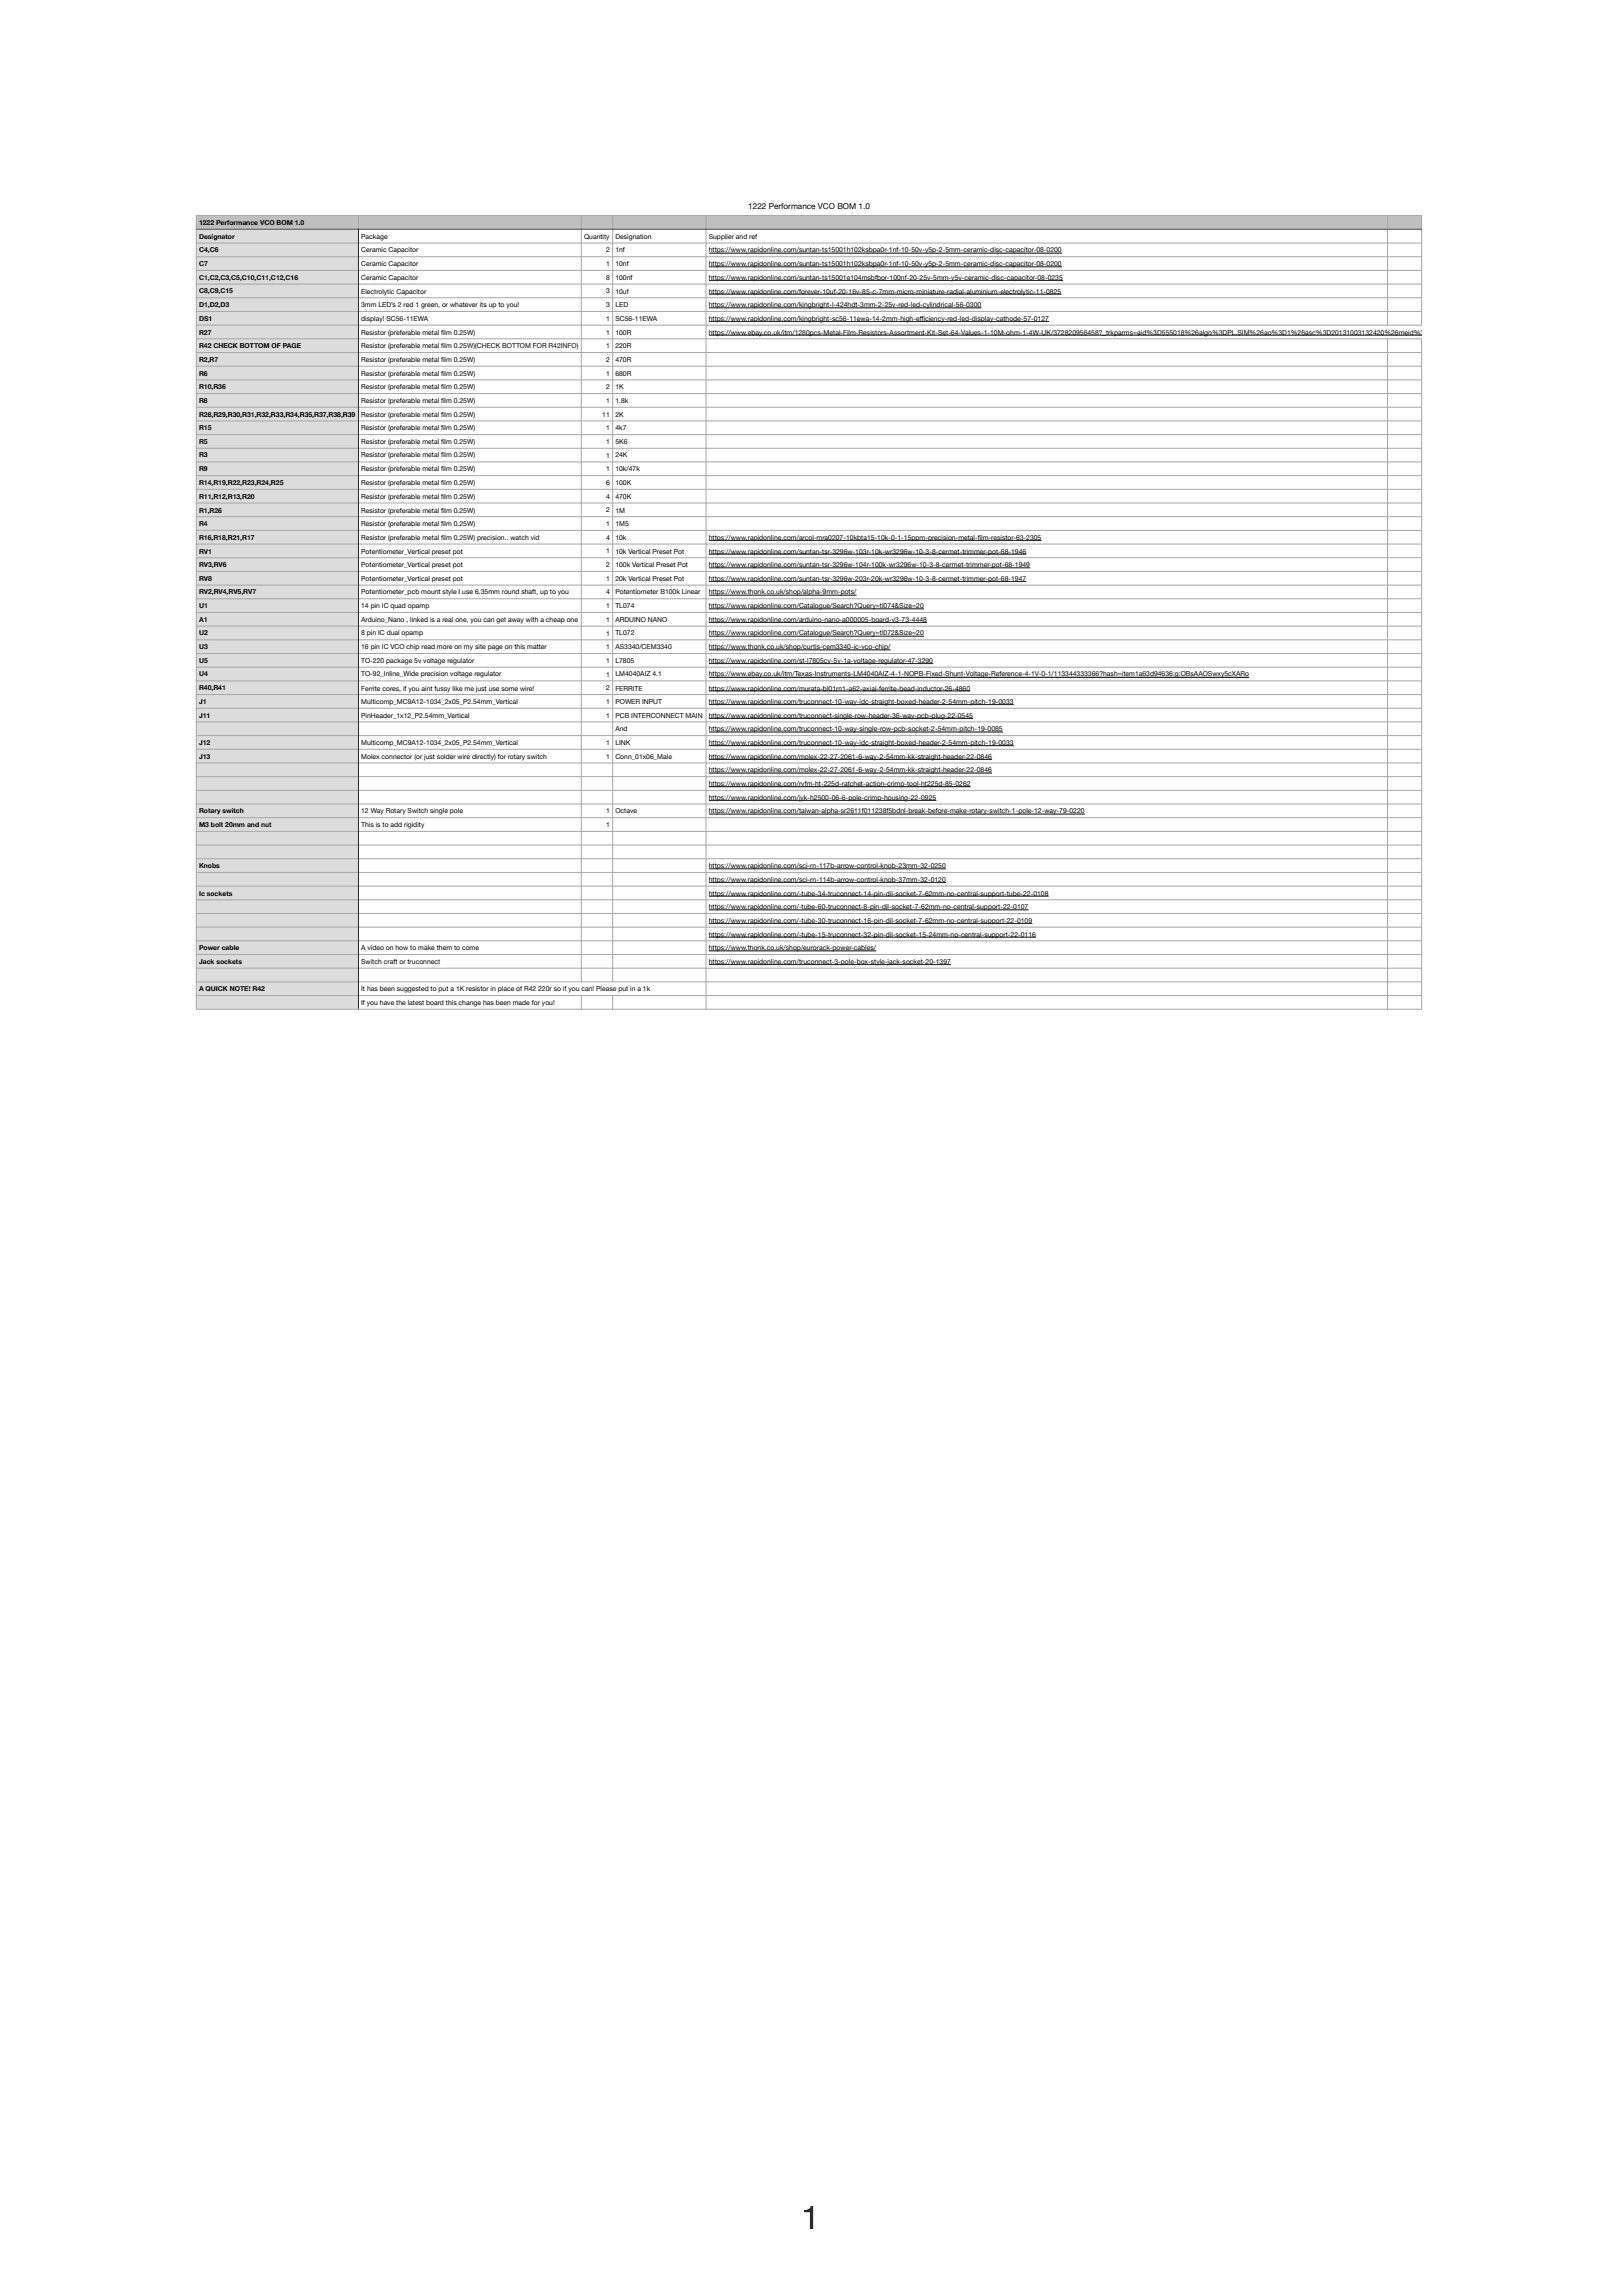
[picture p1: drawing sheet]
<svg xmlns="http://www.w3.org/2000/svg" width="840mm" height="1188mm" viewBox="0 0 840 1188" stroke-linecap="round" stroke-linejoin="round" font-family="sans-serif">
<defs><g id="words">
<text font-size="16.9" x="415" y="1153">1</text>
<text font-size="4.2" x="387" y="108">1222 Performance VCO BOM 1.0</text>
<g font-size="3.5">
<text x="103" y="116">1222 Performance VCO BOM 1.0</text>
<text x="103" y="123">Designator</text>
<text x="187" y="123">Package</text>
<text x="302" y="123">Quantity</text>
<text x="319" y="123">Designation</text>
<text x="367" y="123">Supplier and ref</text>
<text x="103" y="131">C4,C6</text>
<text x="187" y="131">Ceramic Capacitor</text>
<text x="314" y="131">2</text>
<text x="319" y="131">1nf</text>
<text x="367" y="131">https://www.rapidonline.com/suntan-ts15001h102ksbpa0r-1nf-10-50v-y5p-2-5mm-ceramic-disc-capacitor-08-0200</text>
<text x="103" y="138">C7</text>
<text x="187" y="138">Ceramic Capacitor</text>
<text x="314" y="138">1</text>
<text x="319" y="138">10nf</text>
<text x="367" y="138">https://www.rapidonline.com/suntan-ts15001h102ksbpa0r-1nf-10-50v-y5p-2-5mm-ceramic-disc-capacitor-08-0200</text>
<text x="103" y="145">C1,C2,C3,C5,C10,C11,C12,C16</text>
<text x="187" y="145">Ceramic Capacitor</text>
<text x="314" y="145">8</text>
<text x="319" y="145">100nf</text>
<text x="367" y="145">https://www.rapidonline.com/suntan-ts15001e104msbfbor-100nf-20-25v-5mm-y5v-ceramic-disc-capacitor-08-0235</text>
<text x="103" y="152">C8,C9,C15</text>
<text x="187" y="152">Electrolytic Capacitor</text>
<text x="314" y="152">3</text>
<text x="319" y="152">10uf</text>
<text x="367" y="152">https://www.rapidonline.com/forever-10uf-20-16v-85-c-7mm-micro-miniature-radial-aluminium-electrolytic-11-0825</text>
<text x="103" y="159">D1,D2,D3</text>
<text x="187" y="159">3mm LED’s 2 red 1 green, or whatever its up to you!</text>
<text x="314" y="159">3</text>
<text x="319" y="159">LED</text>
<text x="367" y="159">https://www.rapidonline.com/kingbright-l-424hdt-3mm-2-25v-red-led-cylindrical-56-0300</text>
<text x="103" y="166">DS1</text>
<text x="187" y="166">display! SC56-11EWA</text>
<text x="314" y="166">1</text>
<text x="319" y="166">SC56-11EWA</text>
<text x="367" y="166">https://www.rapidonline.com/kingbright-sc56-11ewa-14-2mm-high-efciency-red-led-display-cathode-57-0127</text>
<text x="476" y="166">f</text>
<text x="476" y="166">i</text>
<text x="103" y="173">R27</text>
<text x="187" y="173">Resistor (preferable metal f</text>
<text x="228" y="173">ilm 0.25W)</text>
<text x="314" y="173">1</text>
<text x="319" y="173">100R</text>
<text x="367" y="173">https://www.ebay.co.uk/itm/1280pcs-Metal-Film-Resistors-Assortment-Kit-Set-64-Values-1-10M-ohm-1-4W-UK/372820956458?_trkparms=aid%3D555018%26algo%3DPL.SIM%26ao%3D1%26asc%3D20131003132420%26meid%3Dc207f473dbb44466ba6705e2bdac7df9%26pid%3D100005%26</text>
<text x="103" y="180">R42 CHECK BOTTOM OF PAGE</text>
<text x="187" y="180">Resistor (preferable metal f</text>
<text x="228" y="180">ilm 0.25W)(CHECK BOTTOM FOR R42INFO)</text>
<text x="314" y="180">1</text>
<text x="319" y="180">220R</text>
<text x="103" y="187">R2,R7</text>
<text x="187" y="187">Resistor (preferable metal f</text>
<text x="228" y="187">ilm 0.25W)</text>
<text x="314" y="187">2</text>
<text x="319" y="187">470R</text>
<text x="103" y="194">R6</text>
<text x="187" y="194">Resistor (preferable metal f</text>
<text x="228" y="194">ilm 0.25W)</text>
<text x="314" y="194">1</text>
<text x="319" y="194">680R</text>
<text x="103" y="201">R10,R36</text>
<text x="187" y="201">Resistor (preferable metal f</text>
<text x="228" y="201">ilm 0.25W)</text>
<text x="314" y="201">2</text>
<text x="319" y="201">1K</text>
<text x="103" y="208">R8</text>
<text x="187" y="208">Resistor (preferable metal f</text>
<text x="228" y="208">ilm 0.25W)</text>
<text x="314" y="209">1</text>
<text x="319" y="208">1.8k</text>
<text x="103" y="216">R28,R29,R30,R31,R32,R33,R34,R35,R37,R38,R39</text>
<text x="187" y="216">Resistor (preferable metal f</text>
<text x="228" y="216">ilm 0.25W)</text>
<text x="312" y="216">11</text>
<text x="319" y="216">2K</text>
<text x="103" y="223">R15</text>
<text x="187" y="223">Resistor (preferable metal f</text>
<text x="228" y="223">ilm 0.25W)</text>
<text x="314" y="223">1</text>
<text x="319" y="223">4k7</text>
<text x="103" y="230">R5</text>
<text x="187" y="230">Resistor (preferable metal f</text>
<text x="228" y="230">ilm 0.25W)</text>
<text x="314" y="230">1</text>
<text x="319" y="230">5K6</text>
<text x="103" y="237">R3</text>
<text x="187" y="237">Resistor (preferable metal f</text>
<text x="228" y="237">ilm 0.25W)</text>
<text x="314" y="237">1</text>
<text x="319" y="237">24K</text>
<text x="103" y="244">R9</text>
<text x="187" y="244">Resistor (preferable metal f</text>
<text x="228" y="244">ilm 0.25W)</text>
<text x="314" y="244">1</text>
<text x="319" y="244">10k/47k</text>
<text x="103" y="251">R14,R19,R22,R23,R24,R25</text>
<text x="187" y="251">Resistor (preferable metal f</text>
<text x="228" y="251">ilm 0.25W)</text>
<text x="314" y="251">6</text>
<text x="319" y="251">100K</text>
<text x="103" y="258">R11,R12,R13,R20</text>
<text x="187" y="258">Resistor (preferable metal f</text>
<text x="228" y="258">ilm 0.25W)</text>
<text x="314" y="258">4</text>
<text x="319" y="258">470K</text>
<text x="103" y="265">R1,R26</text>
<text x="187" y="265">Resistor (preferable metal f</text>
<text x="228" y="265">ilm 0.25W)</text>
<text x="314" y="265">2</text>
<text x="319" y="265">1M</text>
<text x="103" y="272">R4</text>
<text x="187" y="272">Resistor (preferable metal f</text>
<text x="228" y="272">ilm 0.25W)</text>
<text x="314" y="272">1</text>
<text x="319" y="272">1M5</text>
<text x="103" y="279">R16,R18,R21,R17</text>
<text x="187" y="279">Resistor (preferable metal f</text>
<text x="228" y="279">ilm 0.25W) precision.. watch vid</text>
<text x="314" y="279">4</text>
<text x="319" y="279">10k</text>
<text x="367" y="279">https://www.rapidonline.com/arcol-mra0207-10kbta15-10k-0-1-15ppm-precision-metal-f</text>
<text x="506" y="279">ilm-resistor-63-2305</text>
<text x="103" y="286">RV1</text>
<text x="187" y="286">Potentiometer_Vertical preset pot</text>
<text x="314" y="286">1</text>
<text x="319" y="286">10k Vertical Preset Pot</text>
<text x="367" y="286">https://www.rapidonline.com/suntan-tsr-3296w-103r-10k-wr3296w-10-3-8-cermet-trimmer-pot-68-1946</text>
<text x="103" y="294">RV3,RV6</text>
<text x="187" y="294">Potentiometer_Vertical preset pot</text>
<text x="314" y="293">2</text>
<text x="319" y="294">100k Vertical Preset Pot</text>
<text x="367" y="294">https://www.rapidonline.com/suntan-tsr-3296w-104r-100k-wr3296w-10-3-8-cermet-trimmer-pot-68-1949</text>
<text x="103" y="301">RV8</text>
<text x="187" y="301">Potentiometer_Vertical preset pot</text>
<text x="314" y="301">1</text>
<text x="319" y="301">20k Vertical Preset Pot</text>
<text x="367" y="301">https://www.rapidonline.com/suntan-tsr-3296w-203r-20k-wr3296w-10-3-8-cermet-trimmer-pot-68-1947</text>
<text x="103" y="308">RV2,RV4,RV5,RV7</text>
<text x="187" y="308">Potentiometer_pcb mount style I use 6.35mm round shaft, up to you</text>
<text x="314" y="308">4</text>
<text x="319" y="308">Potentiometer B100k Linear</text>
<text x="367" y="308">https://www.thonk.co.uk/shop/alpha-9mm-pots/</text>
<text x="103" y="315">U1</text>
<text x="187" y="315">14 pin IC quad opamp</text>
<text x="314" y="315">1</text>
<text x="319" y="315">TL074</text>
<text x="367" y="315">https://www.rapidonline.com/Catalogue/Search?Query=tl074&amp;Size=20</text>
<text x="103" y="322">A1</text>
<text x="187" y="322">Arduino_Nano , linked is a real one, you can get away with a cheap one</text>
<text x="314" y="322">1</text>
<text x="319" y="322">ARDUINO NANO</text>
<text x="367" y="322">https://www.rapidonline.com/arduino-nano-a000005-board-v3-73-4448</text>
<text x="103" y="329">U2</text>
<text x="187" y="329">8 pin IC dual opamp</text>
<text x="314" y="329">1</text>
<text x="319" y="329">TL072</text>
<text x="367" y="329">https://www.rapidonline.com/Catalogue/Search?Query=tl072&amp;Size=20</text>
<text x="103" y="336">U3</text>
<text x="187" y="336">16 pin IC VCO chip read more on my site page on this matter</text>
<text x="314" y="336">1</text>
<text x="319" y="336">AS3340/CEM3340</text>
<text x="367" y="336">https://www.thonk.co.uk/shop/curtis-cem3340-ic-vco-chip/</text>
<text x="103" y="343">U5</text>
<text x="187" y="343">TO-220 package 5v voltage regulator</text>
<text x="314" y="343">1</text>
<text x="319" y="343">L7805</text>
<text x="367" y="343">https://www.rapidonline.com/st-l7805cv-5v-1a-voltage-regulator-47-3290</text>
<text x="103" y="350">U4</text>
<text x="187" y="350">TO-92_Inline_Wide precision voltage regulator</text>
<text x="314" y="350">1</text>
<text x="319" y="350">LM4040AIZ 4.1</text>
<text x="367" y="350">https://www.ebay.co.uk/itm/Texas-Instruments-LM4040AIZ-4-1-NOPB-Fixed-Shunt-Voltage-Reference-4-1V-0-1/113344333366?hash=item1a63d94636:g:OBsAAOSwxy5cXARo</text>
<text x="103" y="357">R40,R41</text>
<text x="187" y="357">Ferrite cores, if you aint fussy like me just use some wire!</text>
<text x="314" y="357">2</text>
<text x="319" y="357">FERRITE</text>
<text x="367" y="357">https://www.rapidonline.com/murata-bl01rn1-a62-axial-ferrite-bead-inductor-26-4860</text>
<text x="103" y="364">J1</text>
<text x="187" y="364">Multicomp_MC9A12-1034_2x05_P2.54mm_Vertical</text>
<text x="314" y="364">1</text>
<text x="319" y="364">POWER INPUT</text>
<text x="367" y="364">https://www.rapidonline.com/truconnect-10-way-idc-straight-boxed-header-2-54mm-pitch-19-0033</text>
<text x="103" y="371">J11</text>
<text x="187" y="371">PinHeader_1x12_P2.54mm_Vertical</text>
<text x="314" y="371">1</text>
<text x="319" y="371">PCB INTERCONNECT MAIN</text>
<text x="367" y="371">https://www.rapidonline.com/truconnect-single-row-header-36-way-pcb-plug-22-0545</text>
<text x="319" y="379">And</text>
<text x="367" y="379">https://www.rapidonline.com/truconnect-10-way-single-row-pcb-socket-2-54mm-pitch-19-0085</text>
<text x="103" y="386">J12</text>
<text x="187" y="386">Multicomp_MC9A12-1034_2x05_P2.54mm_Vertical</text>
<text x="314" y="386">1</text>
<text x="319" y="386">LINK</text>
<text x="367" y="386">https://www.rapidonline.com/truconnect-10-way-idc-straight-boxed-header-2-54mm-pitch-19-0033</text>
<text x="103" y="393">J13</text>
<text x="187" y="393">Molex connector (or just solder wire directly) for rotary switch</text>
<text x="314" y="393">1</text>
<text x="319" y="393">Conn_01x06_Male</text>
<text x="367" y="393">https://www.rapidonline.com/molex-22-27-2061-6-way-2-54mm-kk-straight-header-22-0846</text>
<text x="367" y="400">https://www.rapidonline.com/molex-22-27-2061-6-way-2-54mm-kk-straight-header-22-0846</text>
<text x="367" y="407">https://www.rapidonline.com/rvfm-ht-225d-ratchet-action-crimp-tool-ht225d-85-0262</text>
<text x="367" y="414">https://www.rapidonline.com/jyk-h2500-06-6-pole-crimp-housing-22-0925</text>
<text x="103" y="421">Rotary switch</text>
<text x="187" y="421">12 Way Rotary Switch single pole</text>
<text x="314" y="421">1</text>
<text x="319" y="421">Octave</text>
<text x="367" y="421">https://www.rapidonline.com/taiwan-alpha-sr2611f011238f5bdnl-break-before-make-rotary-switch-1-pole-12-way-79-0220</text>
<text x="103" y="428">M3 bolt 20mm and nut</text>
<text x="187" y="428">This is to add rigidity</text>
<text x="314" y="428">1</text>
<text x="103" y="449">Knobs</text>
<text x="367" y="449">https://www.rapidonline.com/sci-rn-117b-arrow-control-knob-23mm-32-0250</text>
<text x="367" y="456">https://www.rapidonline.com/sci-rn-114b-arrow-control-knob-37mm-32-0120</text>
<text x="103" y="464">Ic sockets</text>
<text x="367" y="464">https://www.rapidonline.com/-tube-34-truconnect-14-pin-dil-socket-7-62mm-no-central-support-tube-22-0108</text>
<text x="367" y="471">https://www.rapidonline.com/-tube-60-truconnect-8-pin-dil-socket-7-62mm-no-central-support-22-0107</text>
<text x="367" y="478">https://www.rapidonline.com/-tube-30-truconnect-16-pin-dil-socket-7-62mm-no-central-support-22-0109</text>
<text x="367" y="485">https://www.rapidonline.com/-tube-15-truconnect-32-pin-dil-socket-15-24mm-no-central-support-22-0116</text>
<text x="103" y="492">Power cable</text>
<text x="187" y="492">A video on how to make them to come</text>
<text x="367" y="492">https://www.thonk.co.uk/shop/eurorack-power-cables/</text>
<text x="103" y="499">Jack sockets</text>
<text x="187" y="499">Switch craft or truconnect</text>
<text x="367" y="499">https://www.rapidonline.com/truconnect-3-pole-box-style-jack-socket-20-1397</text>
<text x="103" y="513">A QUICK NOTE! R42</text>
<text x="187" y="513">It has been suggested to put a 1K resistor in place of R42 220r so if you can! Please put in a 1k</text>
<text x="187" y="520">If you have the latest board this change has been made for you!</text>
</g>
</g></defs>
<g fill="#bec0bf">
<path d="M102 111h84v8h-84z"/>
<path d="M186 111h115v8h-115z"/>
<path d="M301 111h16v8h-16z"/>
<path d="M317 111h48v8h-48z"/>
<path d="M365 111h353v8h-353z"/>
<path d="M718 111h18v8h-18z"/>
</g>
<g fill="#dcdcdc">
<path d="M102 119h84v7h-84z"/>
<path d="M102 126h84v7h-84z"/>
<path d="M102 133h84v7h-84z"/>
<path d="M102 140h84v7h-84z"/>
<path d="M102 147h84v7h-84z"/>
<path d="M102 154h84v7h-84z"/>
<path d="M102 161h84v7h-84z"/>
<path d="M102 168h84v7h-84z"/>
<path d="M102 175h84v7h-84z"/>
<path d="M102 182h84v7h-84z"/>
<path d="M102 189h84v8h-84z"/>
<path d="M102 197h84v7h-84z"/>
<path d="M102 204h84v7h-84z"/>
<path d="M102 211h84v7h-84z"/>
<path d="M102 218h84v7h-84z"/>
<path d="M102 225h84v7h-84z"/>
<path d="M102 232h84v7h-84z"/>
<path d="M102 239h84v7h-84z"/>
<path d="M102 246h84v7h-84z"/>
<path d="M102 253h84v7h-84z"/>
<path d="M102 260h84v7h-84z"/>
<path d="M102 267h84v7h-84z"/>
<path d="M102 274h84v8h-84z"/>
<path d="M102 282h84v7h-84z"/>
<path d="M102 289h84v7h-84z"/>
<path d="M102 296h84v7h-84z"/>
<path d="M102 303h84v7h-84z"/>
<path d="M102 310h84v7h-84z"/>
<path d="M102 317h84v7h-84z"/>
<path d="M102 324h84v7h-84z"/>
<path d="M102 331h84v7h-84z"/>
<path d="M102 338h84v7h-84z"/>
<path d="M102 345h84v7h-84z"/>
<path d="M102 352h84v7h-84z"/>
<path d="M102 359h84v8h-84z"/>
<path d="M102 367h84v7h-84z"/>
<path d="M102 374h84v7h-84z"/>
<path d="M102 381h84v7h-84z"/>
<path d="M102 388h84v7h-84z"/>
<path d="M102 395h84v7h-84z"/>
<path d="M102 402h84v7h-84z"/>
<path d="M102 409h84v7h-84z"/>
<path d="M102 416h84v7h-84z"/>
<path d="M102 423h84v7h-84z"/>
<path d="M102 430h84v7h-84z"/>
<path d="M102 437h84v7h-84z"/>
<path d="M102 444h84v7h-84z"/>
<path d="M102 451h84v8h-84z"/>
<path d="M102 459h84v7h-84z"/>
<path d="M102 466h84v7h-84z"/>
<path d="M102 473h84v7h-84z"/>
<path d="M102 480h84v7h-84z"/>
<path d="M102 487h84v7h-84z"/>
<path d="M102 494h84v7h-84z"/>
<path d="M102 501h84v7h-84z"/>
<path d="M102 508h84v7h-84z"/>
<path d="M102 515h84v7h-84z"/>
</g>
<g fill="none" stroke="#000" stroke-width=".52">
<path d="M367 131h183M367 138h183M367 145h183M367 152h182M367 159h141M367 166h176M367 173h369M367 280h172M367 287h164M367 294h166M367 301h164M367 308h76"/>
<path d="M367 315h111M367 322h113M367 329h111M367 336h94M367 343h116M367 350h280M367 358h135M367 365h158M367 372h137M367 379h152M367 386h158M367 393h147"/>
<path d="M367 400h147M367 407h135M367 414h118M367 421h195M367 450h123M367 457h123M367 464h176M367 471h165M367 478h167M367 485h169M367 492h87M367 499h125"/>
</g>
<g fill="none" stroke="#a6a6a6" stroke-width=".52">
<path d="M101 111h635M102 111v411M186 111v7M301 111v397M317 111v397M365 111v411M718 111v57M736 111v57M101 126h635M101 133h635M101 140h635M101 147h635"/>
<path d="M101 154h635M101 161h635M101 168h635M101 175h635M718 175v347M736 175v347M101 182h635M101 189h635M101 197h635M101 204h635M101 211h635M101 218h635"/>
<path d="M101 225h635M101 232h635M101 239h635M101 246h635M101 253h635M101 260h635M101 267h635M101 274h635M101 282h635M101 289h635M101 296h635M101 303h635"/>
<path d="M101 310h635M101 317h635M101 324h635M101 331h635M101 338h635M101 345h635M101 352h635M101 359h635M101 367h635M101 374h635M101 381h635M101 388h635"/>
<path d="M101 395h635M101 402h635M101 409h635M101 416h635M101 423h635M101 430h635M101 437h635M101 444h635M101 451h635M101 459h635M101 466h635M101 473h635"/>
<path d="M101 480h635M101 487h635M101 494h635M101 501h635M101 508h635M101 515h635M301 515v7M317 515v7M101 522h635"/>
</g>
<path d="M101 119h635M186 118v404" fill="none" stroke="#404040" stroke-width=".52"/>
<use href="#words"/>
</svg>
